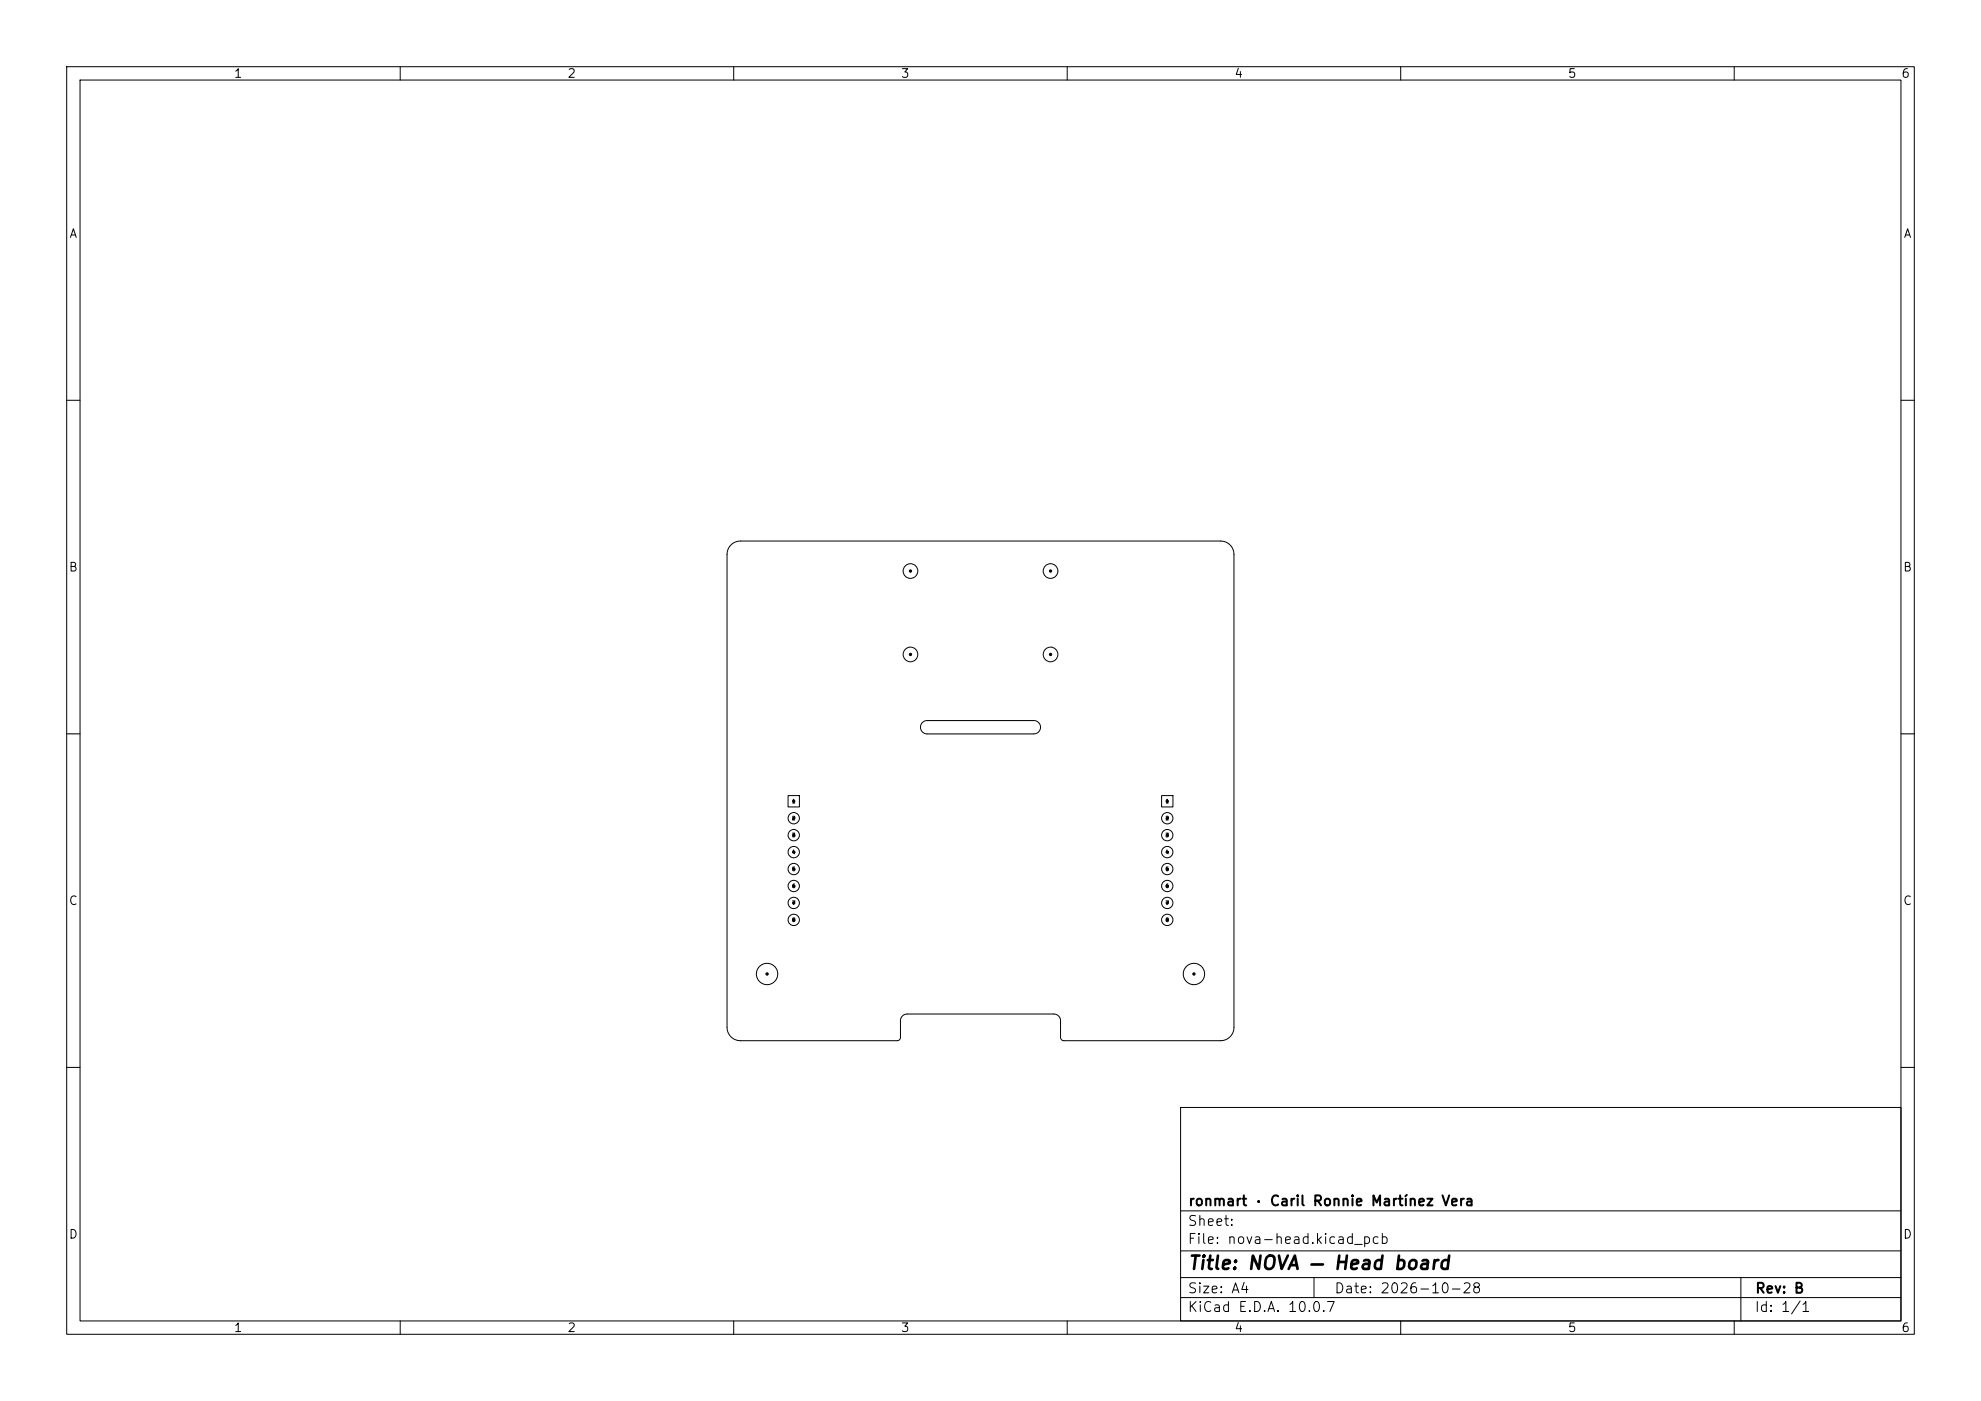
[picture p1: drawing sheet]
<svg xmlns="http://www.w3.org/2000/svg" width="297mm" height="210mm" viewBox="0 0 297 210" stroke-linecap="round" stroke-linejoin="round" font-family="sans-serif">
<defs><g id="words">
<text font-size="2" x="178" y="190.8">Title: NOVA — Head board</text>
<g font-size="1.5">
<text x="178" y="184.1">Sheet:</text>
<text x="178" y="181.1">ronmart · Caril Ronnie Martínez Vera</text>
<text x="178" y="186.8">File: nova-head.kicad_pcb</text>
<text x="178" y="197">KiCad E.D.A. 10.0.7</text>
<text x="178" y="194.2">Size: A4</text>
<text x="200" y="194.2">Date: 2026-10-28</text>
<text x="263" y="197">Id: 1/1</text>
<text x="263" y="194.2">Rev: B</text>
</g>
<g font-size="1.3">
<text x="35" y="12">1</text>
<text x="85" y="12">2</text>
<text x="135" y="12">3</text>
<text x="185" y="12">4</text>
<text x="235" y="12">5</text>
<text x="285" y="12">6</text>
<text x="10.3" y="36">A</text>
<text x="285.3" y="36">A</text>
<text x="10.2" y="86">B</text>
<text x="285.2" y="86">B</text>
<text x="10.2" y="136">C</text>
<text x="285.2" y="136">C</text>
<text x="10.2" y="186">D</text>
<text x="285.2" y="186">D</text>
<text x="35" y="200">1</text>
<text x="85" y="200">2</text>
<text x="135" y="200">3</text>
<text x="185" y="200">4</text>
<text x="235" y="200">5</text>
<text x="285" y="200">6</text>
</g>
<g font-size=".6">
<text x="118.7" y="120.5">1</text>
<text x="118.7" y="123.1">2</text>
<text x="118.7" y="125.6">3</text>
<text x="174.7" y="120.5">1</text>
<text x="174.7" y="123.1">2</text>
<text x="174.7" y="125.6">3</text>
<text x="118.7" y="128.2">4</text>
<text x="118.7" y="130.7">5</text>
<text x="174.7" y="128.2">4</text>
<text x="174.7" y="130.7">5</text>
<text x="118.7" y="133.2">6</text>
<text x="118.7" y="135.8">7</text>
<text x="174.7" y="133.2">6</text>
<text x="174.7" y="135.8">7</text>
<text x="118.7" y="138.3">8</text>
<text x="174.7" y="138.3">8</text>
</g>
</g></defs>
<g fill="none" stroke="#000" stroke-width=".15">
<path d="M10 10h277v190h-277zM12 12h273v186h-273zM60 10v2M110 10v2M160 10v2M210 10v2M260 10v2M10 60h2M285 60h2M109.6 81.7a2 2 0 0 1 1.4-.6h72a2 2 0 0 1 2 2v70.9a2 2 0 0 1-2 2h-23.5a.5 .5 0 0 1-.5-.5v-2.5a1 1 0 0 0-1-1h-22a1 1 0 0 0-1 1v2.5a.5 .5 0 0 1-.5 .5h-23.5a2 2 0 0 1-2-2v-70.9a2 2 0 0 1 .6-1.4zM10 110h2M118.2 119.3h1.7v1.7h-1.7z"/>
<path d="M138.3 108.3l.3-.2 .4-.1h16a1 1 0 0 1 1 1 1 1 0 0 1-1 1h-16a1 1 0 0 1-.9-.6 1 1 0 0 1 .2-1.1zM174.2 119.3h1.7v1.7h-1.7zM285 110h2M10 160h2M177 166h108v32h-108zM285 160h2M60 198v2M110 198v2M160 198v2M177 194.5h108M177 191.5h108M177 187.5h108"/>
<path d="M177 181.5h108M197 191.5v3M210 198v2M260 198v2M261 191.5v6.5"/>
<circle cx="136.5" cy="98.1" r="1.1"/>
<circle cx="136.5" cy="85.6" r="1.1"/>
<circle cx="157.5" cy="98.1" r="1.1"/>
<circle cx="157.5" cy="85.6" r="1.1"/>
<circle cx="119" cy="137.9" r=".85"/>
<circle cx="119" cy="132.8" r=".85"/>
<circle cx="119" cy="127.7" r=".85"/>
<circle cx="119" cy="135.3" r=".85"/>
<circle cx="119" cy="130.3" r=".85"/>
<circle cx="119" cy="125.2" r=".85"/>
<circle cx="119" cy="122.6" r=".85"/>
<circle cx="175" cy="132.8" r=".85"/>
<circle cx="175" cy="135.3" r=".85"/>
<circle cx="175" cy="130.3" r=".85"/>
<circle cx="175" cy="137.9" r=".85"/>
<circle cx="175" cy="127.7" r=".85"/>
<circle cx="175" cy="125.2" r=".85"/>
<circle cx="175" cy="122.6" r=".85"/>
<circle cx="115" cy="146" r="1.6"/>
<circle cx="179" cy="146" r="1.6"/>
</g>
<g fill="#000" stroke="#000" stroke-width=".15">
<circle cx="136.5" cy="85.6" r=".17"/>
<circle cx="136.5" cy="98.1" r=".18"/>
<circle cx="157.5" cy="85.6" r=".18"/>
<circle cx="157.5" cy="98.1" r=".18"/>
<circle cx="119" cy="122.6" r=".17"/>
<circle cx="119" cy="125.2" r=".17"/>
<circle cx="119" cy="120.1" r=".17"/>
<circle cx="119" cy="132.8" r=".17"/>
<circle cx="119" cy="130.3" r=".17"/>
<circle cx="119" cy="135.3" r=".17"/>
<circle cx="119" cy="137.9" r=".17"/>
<circle cx="119" cy="127.7" r=".17"/>
<circle cx="175" cy="120.1" r=".17"/>
<circle cx="175" cy="122.6" r=".17"/>
<circle cx="175" cy="125.2" r=".17"/>
<circle cx="175" cy="127.7" r=".17"/>
<circle cx="175" cy="137.9" r=".17"/>
<circle cx="175" cy="132.8" r=".17"/>
<circle cx="175" cy="130.3" r=".17"/>
<circle cx="175" cy="135.3" r=".17"/>
<circle cx="115" cy="146" r=".17"/>
<circle cx="179" cy="146" r=".17"/>
</g>
<use href="#words"/>
</svg>
